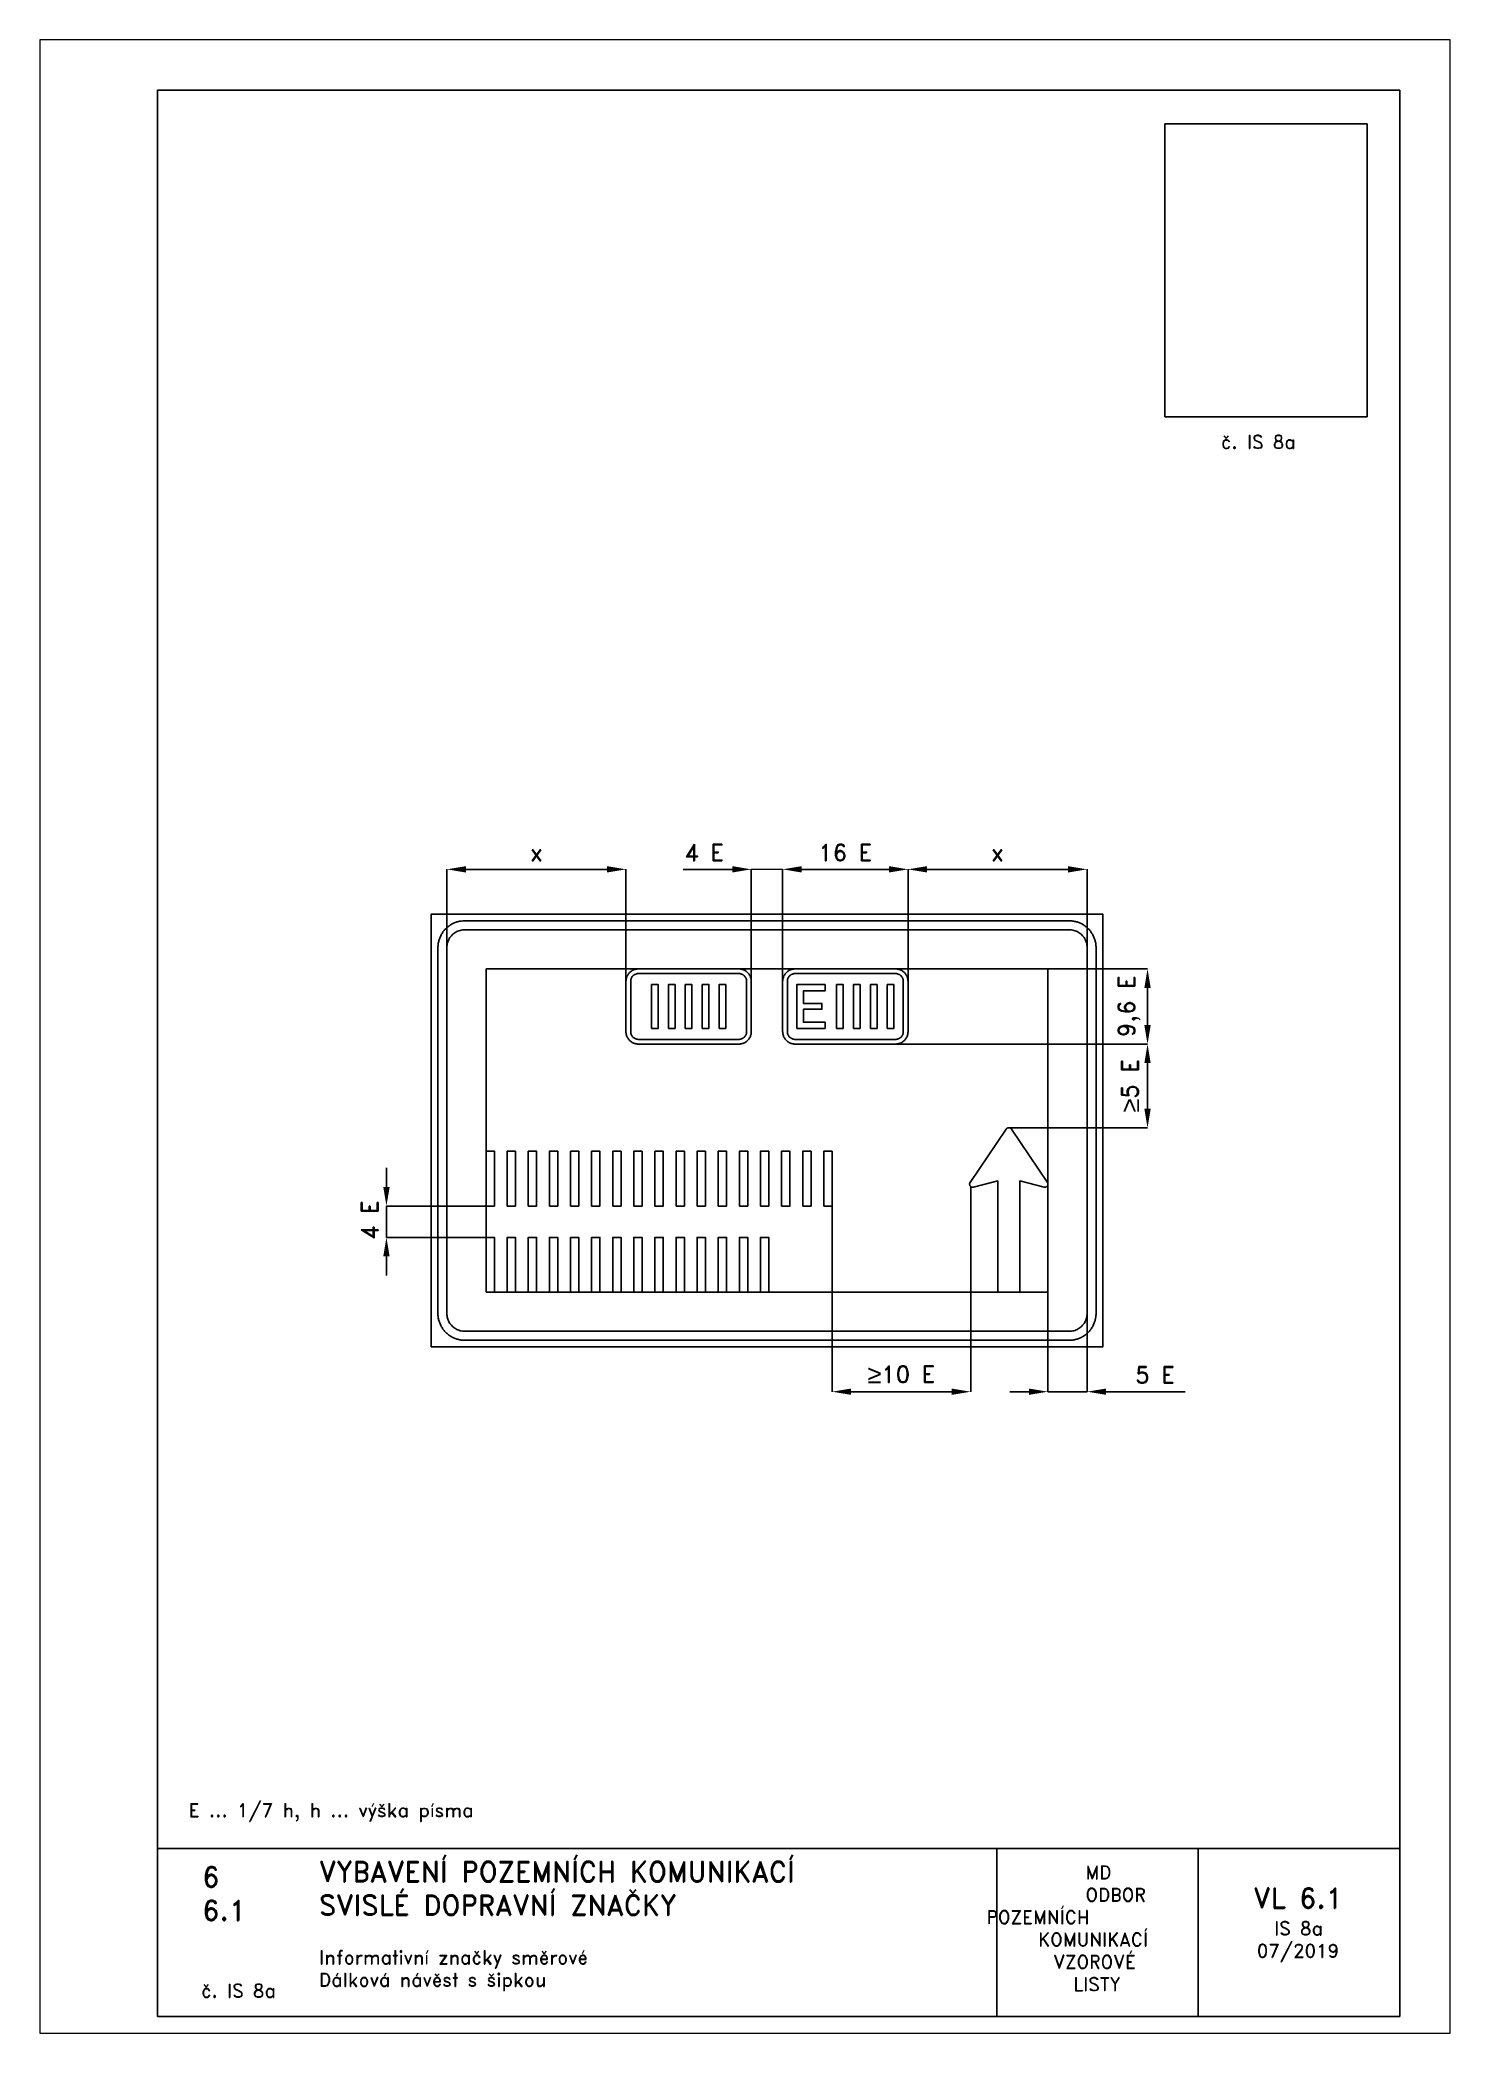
# Paper-space layout 'IS 8a' of a CAD drawing. Header units: millimetres. Extents: x 0 to 210, y 0 to 297.
# The model-space entities are those that its viewports show. They can reach past a viewport. Long polylines and large blocks are cut down to what shows.
import ezdxf

# ---------------------------------------------------------------- set-up
doc = ezdxf.new("R2010")
doc.units = ezdxf.units.MM
doc.header["$LTSCALE"] = 5
doc.linetypes.add('ČÁRKOVANÁX2', pattern=[1.5, 1, -0.5])
for name, color, linetype in [('Kóty', 2, 'Continuous'), ('Rozpiska', 7, 'Continuous'), ('Značka', 7, 'Continuous')]:
    doc.layers.add(name, color=color, linetype=linetype)
doc.layers.add('Rámeček', color=6, linetype='Continuous', plot=False)
doc.styles.get("Standard").update_dxf_attribs({"font": 'romand.shx', "height": 75})
doc.dimstyles.get("Standard").update_dxf_attribs({"dimtxt": 75, "dimasz": 85, "dimexe": 0.18, "dimexo": 0.0625, "dimgap": 37.5, "dimtad": 1, "dimdec": 0, "dimzin": 0, "dimdsep": 46, "dimtxsty": 'Standard', "dimcen": 0.09, "dimadec": 0, "dimazin": 0, "dimtfac": 1, "dimtdec": 0, "dimtofl": 0, "dimtmove": 0, "dimatfit": 3, "dimfxl": 1, "dimtolj": 1, "dimtzin": 0, "dimarcsym": 0})
picture_1 = doc.add_image_def('image1.png', size_in_pixel=(356, 516))

psp = doc.layouts.new('IS 8a')

# ---------------------------------------------------------------- texts
at = {"layer": 'Rozpiska', "color": 7, "attachment_point": 1}
for s, width, heights, insert, char_height in [('č. IS 8a', 13.1535, [0], (175.88, 238.09), 2), ('E ... 1/7 h, h ... výška písma', 134.0029, [0], (22.15, 34.21), 2), ('6', 149.0422, [0], (24.17, 24.77), 3), ('{\\C6;VYBAVENÍ POZEMNÍCH KOMUNIKACÍ\\P}SVISLÉ DOPRAVNÍ ZNAČKY{\\H1.34524x; }', 149.0422, [0], (41.56, 25.56), 3), ('\\pi14.7414;{\\C6;MD\\P\\pi2.36044;}ODBOR POZEMNÍCH{\\H1.57143x; }\\P\\pi7.69378;KOMUNIKACÍ{\\H1.5x; }\\P\\pi9.97949;{\\C6;VZOROVÉ\\H1.47619x; \\H0.67742x;\\P\\pi12.93187;LISTY\\H1.26984x; }', 33.1018, [0], (140.95, 24.95), 2), ('\\pi1.03113;{\\H1.5x;\\C6;VL 6.1\\P\\pi4.12635;\\H0.66667x;IS 8a\\H1.66666x; \\H0.6x;\\P\\pi1.5549;07/2019\\H1.80159x; }', 16.0623, [0], (179.66, 21.61), 2), ('6.1', 149.0422, [0], (24.17, 19.78), 3), ('{\\C6;Informativní značky směrové\\P}Dálková návěst s šipkou{\\H1.83333x; }', 149.0422, [0], (41.56, 12.29), 2), ('{\\C6;č. IS 8a}', 18.3305, [2.67], (24, 7.32), 2)]:
    psp.add_mtext_dynamic_manual_height_columns(s, width=width, gutter_width=100, heights=heights, dxfattribs=dict(at, insert=insert, char_height=char_height))

msp = doc.modelspace()

# ---------------------------------------------------------------- texts
at = {"layer": 'Kóty', "insert": (1389.4, 3317.2), "char_height": 75, "attachment_point": 5}
msp.add_mtext('\\A1;4 E', dxfattribs=at)
at = {"layer": 'Kóty', "char_height": 75, "attachment_point": 5, "rotation": 90}
for s, insert in [('\\A1;9,6 E', (3287.5, 2630.3)), ('\\A1;4 E', (-105.3, 1673.7))]:
    msp.add_mtext(s, dxfattribs=dict(at, insert=insert))

# ---------------------------------------------------------------- blocks, each defined once
blk = doc.blocks.new('*D0')
at = {"layer": 'Defpoints', "color": 0, "transparency": 16777216}
for p in [(2579.6, 1824.6), (1960.6, 1737.2), (2579.6, 907.2)]:
    blk.add_point(p, dxfattribs=at)
at = {"layer": 'Kóty', "color": 0, "lineweight": -2, "transparency": 16777216}
for p, q in [((2579.6, 1824.6), (2579.6, 907)), ((1960.6, 1737.1), (1960.6, 907)), ((2045.6, 907.2), (2494.6, 907.2))]:
    blk.add_line(p, q, dxfattribs=at)
at = {"layer": 'Kóty', "color": 0, "transparency": 16777216}
for points in [[(2045.6, 921.4), (2045.6, 893), (1960.6, 907.2)], [(2494.6, 921.4), (2494.6, 893), (2579.6, 907.2)]]:
    blk.add_solid(points, dxfattribs=at)
at = {"layer": 'Kóty', "color": 0, "transparency": 16777216, "insert": (2270.1, 985.3), "char_height": 75, "attachment_point": 5}
blk.add_mtext('\\A1;{\\fArial|b0|i0|c238|p34;\\H1.08333x;≥\\Fromand|c238;\\H0.92308x;10 E}', dxfattribs=at)
blk = doc.blocks.new('*D1')
at = {"layer": 'Defpoints', "color": 0, "transparency": 16777216}
for p in [(2299.7, 3242.2), (1739.7, 2741.2), (2299.7, 2741.2)]:
    blk.add_point(p, dxfattribs=at)
at = {"layer": 'Kóty', "color": 0, "lineweight": -2, "transparency": 16777216}
for p, q in [((1739.7, 2741.3), (1739.7, 3242.4)), ((1824.7, 3242.2), (2214.7, 3242.2)), ((2299.7, 2741.3), (2299.7, 3242.4))]:
    blk.add_line(p, q, dxfattribs=at)
at = {"layer": 'Kóty', "color": 0, "transparency": 16777216}
for points in [[(1824.7, 3256.4), (1824.7, 3228), (1739.7, 3242.2)], [(2214.7, 3256.4), (2214.7, 3228), (2299.7, 3242.2)]]:
    blk.add_solid(points, dxfattribs=at)
at = {"layer": 'Kóty', "color": 0, "transparency": 16777216, "insert": (2019.7, 3317.2), "char_height": 75, "attachment_point": 5}
blk.add_mtext('\\A1;16 E', dxfattribs=at)
blk = doc.blocks.new('*D2')
at = {"layer": 'Defpoints', "color": 0, "transparency": 16777216}
for p in [(2225.2, 2461.2), (3369.7, 2461.2), (2749.6, 2087.2)]:
    blk.add_point(p, dxfattribs=at)
at = {"layer": 'Kóty', "color": 0, "lineweight": -2, "transparency": 16777216}
for p, q in [((2225.3, 2461.2), (3369.9, 2461.2)), ((3369.7, 2172.2), (3369.7, 2376.2)), ((2749.7, 2087.2), (3369.9, 2087.2))]:
    blk.add_line(p, q, dxfattribs=at)
at = {"layer": 'Kóty', "color": 0, "transparency": 16777216}
for points in [[(3355.5, 2376.2), (3383.9, 2376.2), (3369.7, 2461.2)], [(3355.5, 2172.2), (3383.9, 2172.2), (3369.7, 2087.2)]]:
    blk.add_solid(points, dxfattribs=at)
at = {"layer": 'Kóty', "color": 0, "transparency": 16777216, "insert": (3291.6, 2274.2), "char_height": 75, "attachment_point": 5, "rotation": 90}
blk.add_mtext('\\A1;{\\fArial|b0|i0|c238|p34;\\H1.08333x;≥\\Fromand|c238;\\H0.92308x;5 E}', dxfattribs=at)
blk = doc.blocks.new('*D3')
at = {"layer": 'Defpoints', "color": 0, "transparency": 16777216}
for p in [(1039.7, 3242.2), (239.7, 2750.5), (1039.7, 2741.2)]:
    blk.add_point(p, dxfattribs=at)
at = {"layer": 'Kóty', "color": 0, "lineweight": -2, "transparency": 16777216}
for p, q in [((239.7, 2750.5), (239.7, 3242.4)), ((324.7, 3242.2), (954.7, 3242.2)), ((1039.7, 2741.3), (1039.7, 3242.4))]:
    blk.add_line(p, q, dxfattribs=at)
at = {"layer": 'Kóty', "color": 0, "transparency": 16777216}
for points in [[(324.7, 3256.4), (324.7, 3228), (239.7, 3242.2)], [(954.7, 3256.4), (954.7, 3228), (1039.7, 3242.2)]]:
    blk.add_solid(points, dxfattribs=at)
at = {"layer": 'Kóty', "color": 0, "transparency": 16777216, "insert": (639.7, 3317.2), "char_height": 75, "attachment_point": 5}
blk.add_mtext('\\A1;x', dxfattribs=at)
blk = doc.blocks.new('*D4')
at = {"layer": 'Defpoints', "color": 0, "transparency": 16777216}
for p in [(3099.7, 3242.2), (3099.7, 2892.2), (2299.7, 2741.2)]:
    blk.add_point(p, dxfattribs=at)
at = {"layer": 'Kóty', "color": 0, "lineweight": -2, "transparency": 16777216}
for p, q in [((2299.7, 2741.3), (2299.7, 3242.4)), ((2384.7, 3242.2), (3014.7, 3242.2)), ((3099.7, 2892.3), (3099.7, 3242.4))]:
    blk.add_line(p, q, dxfattribs=at)
at = {"layer": 'Kóty', "color": 0, "transparency": 16777216}
for points in [[(2384.7, 3256.4), (2384.7, 3228), (2299.7, 3242.2)], [(3014.7, 3256.4), (3014.7, 3228), (3099.7, 3242.2)]]:
    blk.add_solid(points, dxfattribs=at)
at = {"layer": 'Kóty', "color": 0, "transparency": 16777216, "insert": (2699.7, 3317.2), "char_height": 75, "attachment_point": 5}
blk.add_mtext('\\A1;x', dxfattribs=at)
blk = doc.blocks.new('*D5')
at = {"layer": 'Defpoints', "color": 0, "transparency": 16777216}
for p in [(2924.7, 1352.2), (3099.7, 1352.2), (3099.7, 907.2)]:
    blk.add_point(p, dxfattribs=at)
at = {"layer": 'Kóty', "color": 0, "lineweight": -2, "transparency": 16777216}
for p, q in [((2924.7, 1352.1), (2924.7, 907)), ((3099.7, 1352.1), (3099.7, 907)), ((2839.7, 907.2), (2754.7, 907.2)), ((3184.7, 907.2), (3537.5, 907.2))]:
    blk.add_line(p, q, dxfattribs=at)
at = {"layer": 'Kóty', "color": 0, "transparency": 16777216}
for points in [[(2839.7, 921.4), (2839.7, 893), (2924.7, 907.2)], [(3184.7, 921.4), (3184.7, 893), (3099.7, 907.2)]]:
    blk.add_solid(points, dxfattribs=at)
at = {"layer": 'Kóty', "color": 0, "transparency": 16777216, "insert": (3403.6, 982.2), "char_height": 75, "attachment_point": 5}
blk.add_mtext('\\A1;5 E', dxfattribs=at)

# ---------------------------------------------------------------- dimensions: what is measured, and where the dimension line sits
at = {"layer": 'Kóty'}
for base, p1, p2, text, picture, middle in [((2299.7, 3242.2), (1739.7, 2741.2), (2299.7, 2741.2), '16 E', '*D1', (2019.7, 3317.2)), ((1039.7, 3242.2), (239.7, 2750.5), (1039.7, 2741.2), 'x', '*D3', (639.7, 3317.2)), ((3099.7, 3242.2), (2299.7, 2741.2), (3099.7, 2892.2), 'x', '*D4', (2699.7, 3317.2)), ((2579.6, 907.2), (1960.6, 1737.2), (2579.6, 1824.6), '{\\fArial|b0|i0|c238|p34;\\H1.08333x;≥\\Fromand|c238;\\H0.92308x;10 E}', '*D0', (2270.1, 985.3)), ((3099.7, 907.2), (2924.7, 1352.2), (3099.7, 1352.2), '5 E', '*D5', (3403.6, 982.2))]:
    dim = msp.add_linear_dim(base=base, p1=p1, p2=p2, text=text, dimstyle='Standard', dxfattribs=at)
    dim.commit()
    dim.dimension.update_dxf_attribs({"geometry": picture, "text_midpoint": middle})
dim = msp.add_linear_dim(base=(3369.7, 2461.2), p1=(2749.6, 2087.2), p2=(2225.2, 2461.2), angle=90, text='{\\fArial|b0|i0|c238|p34;\\H1.08333x;≥\\Fromand|c238;\\H0.92308x;5 E}', dimstyle='Standard', dxfattribs=at)
dim.commit()
dim.dimension.update_dxf_attribs({"geometry": '*D2', "text_midpoint": (3291.6, 2274.2)})

# ---------------------------------------------------------------- linework, layer by layer
at = {"layer": 'Kóty'}
for p, q in [((1514.7, 3242.2), (1294.6, 3242.2)), ((1599.7, 2682.7), (1599.7, 3242.4)), ((1739.7, 2682.7), (1739.7, 3242.4)), ((1824.7, 3242.2), (2166.8, 3242.2)), ((2299.7, 2741.3), (2299.7, 3242.4)), ((2111, 2797.2), (3369.9, 2797.2)), ((3369.7, 2546.2), (3369.7, 2712.2)), ((2111, 2461.2), (3369.9, 2461.2)), ((-30.3, 1907.2), (-30.3, 1822.2)), ((414.6, 1737.2), (-30.5, 1737.2)), ((414.6, 1597.2), (-30.5, 1597.2)), ((-30.3, 1512.2), (-30.3, 1427.2))]:
    msp.add_line(p, q, dxfattribs=at)
for points in [[(1599.7, 3242.2), (1739.7, 3242.4)], [(-30.5, 1597.2), (-30.5, 1737.2)], [(2924.7, 907.2), (3099.7, 907.2)]]:
    msp.add_lwpolyline(points, dxfattribs=at)
for points in [[(1514.7, 3256.4), (1514.7, 3228), (1599.7, 3242.2)], [(1824.7, 3256.4), (1824.7, 3228), (1739.7, 3242.2)], [(3355.5, 2712.2), (3383.9, 2712.2), (3369.7, 2797.2)], [(3355.5, 2546.2), (3383.9, 2546.2), (3369.7, 2461.2)], [(-44.5, 1822.2), (-16.1, 1822.2), (-30.3, 1737.2)], [(-44.5, 1512.2), (-16.1, 1512.2), (-30.3, 1597.2)]]:
    msp.add_solid(points, dxfattribs=at)
at = {"layer": 'Značka', "color": 5}
for points in [[(169.7, 1107.2), (169.7, 3042.2), (3169.7, 3042.2), (3169.7, 1107.2), (169.7, 1107.2)], [(1154, 2531.2), (1154, 2727.2), (1183.7, 2727.2), (1183.7, 2531.2), (1154, 2531.2)], [(1229.4, 2531.2), (1229.4, 2727.2), (1259.1, 2727.2), (1259.1, 2531.2), (1229.4, 2531.2)], [(1304.8, 2531.2), (1304.8, 2727.2), (1334.5, 2727.2), (1334.5, 2531.2), (1304.8, 2531.2)], [(1380.3, 2531.2), (1380.3, 2727.2), (1410, 2727.2), (1410, 2531.2), (1380.3, 2531.2)], [(1455.7, 2531.2), (1455.7, 2727.2), (1485.4, 2727.2), (1485.4, 2531.2), (1455.7, 2531.2)], [(414.7, 1737.2), (414.7, 1982.2), (451.8, 1982.2), (451.8, 1737.2), (414.7, 1737.2)], [(509, 1737.2), (509, 1982.2), (546.1, 1982.2), (546.1, 1737.2), (509, 1737.2)], [(603.3, 1737.2), (603.3, 1982.2), (640.4, 1982.2), (640.4, 1737.2), (603.3, 1737.2)], [(697.6, 1737.2), (697.6, 1982.2), (734.7, 1982.2), (734.7, 1737.2), (697.6, 1737.2)], [(791.9, 1737.2), (791.9, 1982.2), (829, 1982.2), (829, 1737.2), (791.9, 1737.2)], [(886.2, 1737.2), (886.2, 1982.2), (923.3, 1982.2), (923.3, 1737.2), (886.2, 1737.2)], [(980.5, 1737.2), (980.5, 1982.2), (1017.6, 1982.2), (1017.6, 1737.2), (980.5, 1737.2)], [(1074.8, 1737.2), (1074.8, 1982.2), (1111.9, 1982.2), (1111.9, 1737.2), (1074.8, 1737.2)], [(1169.1, 1737.2), (1169.1, 1982.2), (1206.2, 1982.2), (1206.2, 1737.2), (1169.1, 1737.2)], [(1263.4, 1737.2), (1263.4, 1982.2), (1300.5, 1982.2), (1300.5, 1737.2), (1263.4, 1737.2)], [(1357.7, 1737.2), (1357.7, 1982.2), (1394.8, 1982.2), (1394.8, 1737.2), (1357.7, 1737.2)], [(1452, 1737.2), (1452, 1982.2), (1489.1, 1982.2), (1489.1, 1737.2), (1452, 1737.2)], [(1546.3, 1737.2), (1546.3, 1982.2), (1583.4, 1982.2), (1583.4, 1737.2), (1546.3, 1737.2)], [(1640.6, 1737.2), (1640.6, 1982.2), (1677.7, 1982.2), (1677.7, 1737.2), (1640.6, 1737.2)], [(1734.9, 1737.2), (1734.9, 1982.2), (1772, 1982.2), (1772, 1737.2), (1734.9, 1737.2)], [(1829.2, 1737.2), (1829.2, 1982.2), (1866.3, 1982.2), (1866.3, 1737.2), (1829.2, 1737.2)], [(1923.5, 1737.2), (1923.5, 1982.2), (1960.6, 1982.2), (1960.6, 1737.2), (1923.5, 1737.2)], [(414.7, 1352.2), (414.7, 1597.2), (451.8, 1597.2), (451.8, 1352.2), (414.7, 1352.2)], [(509, 1352.2), (509, 1597.2), (546.1, 1597.2), (546.1, 1352.2), (509, 1352.2)], [(603.3, 1352.2), (603.3, 1597.2), (640.4, 1597.2), (640.4, 1352.2), (603.3, 1352.2)], [(697.6, 1352.2), (697.6, 1597.2), (734.7, 1597.2), (734.7, 1352.2), (697.6, 1352.2)], [(791.9, 1352.2), (791.9, 1597.2), (829, 1597.2), (829, 1352.2), (791.9, 1352.2)], [(886.2, 1352.2), (886.2, 1597.2), (923.3, 1597.2), (923.3, 1352.2), (886.2, 1352.2)], [(980.5, 1352.2), (980.5, 1597.2), (1017.6, 1597.2), (1017.6, 1352.2), (980.5, 1352.2)], [(1074.8, 1352.2), (1074.8, 1597.2), (1111.9, 1597.2), (1111.9, 1352.2), (1074.8, 1352.2)], [(1169.1, 1352.2), (1169.1, 1597.2), (1206.2, 1597.2), (1206.2, 1352.2), (1169.1, 1352.2)], [(1263.4, 1352.2), (1263.4, 1597.2), (1300.5, 1597.2), (1300.5, 1352.2), (1263.4, 1352.2)], [(1357.7, 1352.2), (1357.7, 1597.2), (1394.8, 1597.2), (1394.8, 1352.2), (1357.7, 1352.2)], [(1452, 1352.2), (1452, 1597.2), (1489.1, 1597.2), (1489.1, 1352.2), (1452, 1352.2)], [(1546.3, 1352.2), (1546.3, 1597.2), (1583.4, 1597.2), (1583.4, 1352.2), (1546.3, 1352.2)], [(1640.6, 1352.2), (1640.6, 1597.2), (1677.7, 1597.2), (1677.7, 1352.2), (1640.6, 1352.2)]]:
    msp.add_lwpolyline(points, dxfattribs=at)
for points in [[(319.7, 1137.2), (319.2, 1137.2), (318.7, 1137.2, -0.03218), (303.3, 1138.3, -0.035443), (288, 1141.5, -0.036267), (273.3, 1146.4, -0.03442), (259.4, 1153.4, -0.033721), (246.5, 1162.1, -0.034085), (234.8, 1172.3, -0.034209), (224.5, 1184, -0.034229), (215.9, 1196.9, -0.034044), (209, 1210.8, -0.033412), (203.9, 1225.5, -0.034127), (200.7, 1240.8, -0.036745), (199.7, 1256.3), (199.7, 1256.7), (199.7, 1257.2), (199.7, 2892.2), (199.7, 2892.7), (199.7, 2893.1, -0.03218), (200.8, 2908.6, -0.035443), (203.9, 2923.9, -0.036267), (208.9, 2938.6, -0.034425), (215.9, 2952.5, -0.033723), (224.5, 2965.4, -0.034082), (234.8, 2977, -0.034204), (246.5, 2987.3, -0.034223), (259.4, 2996, -0.034048), (273.3, 3002.9, -0.033416), (288, 3007.9, -0.034129), (303.3, 3011.2, -0.036741), (318.7, 3012.2), (319.2, 3012.2), (319.7, 3012.2), (3019.7, 3012.2), (3020.2, 3012.2), (3020.6, 3012.2, -0.03218), (3036.1, 3011.1, -0.035452), (3051.4, 3007.9, -0.036272), (3066.1, 3003, -0.03441), (3080, 2996, -0.033714), (3092.9, 2987.3, -0.034082), (3104.5, 2977, -0.034209), (3114.8, 2965.4, -0.034232), (3123.5, 2952.5, -0.034027), (3130.4, 2938.6, -0.033418), (3135.4, 2923.9, -0.034111), (3138.7, 2908.6, -0.036749), (3139.7, 2893.1), (3139.7, 2892.7), (3139.7, 2892.2), (3139.7, 1257.2), (3139.7, 1256.7), (3139.7, 1256.3, -0.032179), (3138.6, 1240.8, -0.035457), (3135.4, 1225.5, -0.036267), (3130.5, 1210.8, -0.034424), (3123.5, 1196.9, -0.033731), (3114.8, 1184, -0.034079), (3104.5, 1172.3, -0.034202), (3092.9, 1162, -0.034215), (3080, 1153.4, -0.034038), (3066.1, 1146.5, -0.033411), (3051.4, 1141.5, -0.034125), (3036.1, 1138.2, -0.036744), (3020.6, 1137.2), (3020.2, 1137.2), (3019.7, 1137.2), (319.7, 1137.2)], [(319.7, 1177.2), (3019.7, 1177.2), (3020, 1177.2), (3020.3, 1177.2, 0.032178), (3030.7, 1177.9, 0.035444), (3040.8, 1180, 0.036267), (3050.6, 1183.4, 0.034422), (3059.9, 1188, 0.033731), (3068.5, 1193.8, 0.034071), (3076.3, 1200.6, 0.034205), (3083.1, 1208.4, 0.034223), (3088.9, 1217, 0.034048), (3093.5, 1226.3, 0.033416), (3096.9, 1236.1, 0.034152), (3099, 1246.2, 0.036741), (3099.7, 1256.6), (3099.7, 1256.9), (3099.7, 1257.2), (3099.7, 2892.2), (3099.7, 2892.5), (3099.7, 2892.8, 0.032179), (3099, 2903.2, 0.035443), (3096.9, 2913.3, 0.036259), (3093.5, 2923.1, 0.034419), (3088.9, 2932.4, 0.033729), (3083.1, 2941, 0.034073), (3076.3, 2948.8, 0.034191), (3068.5, 2955.6, 0.034225), (3059.9, 2961.4, 0.034056), (3050.6, 2966, 0.033414), (3040.8, 2969.4, 0.034128), (3030.6, 2971.5, 0.036743), (3020.3, 2972.2), (3020, 2972.2), (3019.7, 2972.2), (319.7, 2972.2), (319.4, 2972.2), (319.1, 2972.2, 0.032179), (308.7, 2971.5, 0.035442), (298.6, 2969.4, 0.03626), (288.8, 2966, 0.034413), (279.5, 2961.4, 0.033721), (270.9, 2955.6, 0.034079), (263.1, 2948.8, 0.03421), (256.3, 2941, 0.034233), (250.5, 2932.4, 0.034047), (245.9, 2923.1, 0.033413), (242.5, 2913.3, 0.034126), (240.4, 2903.1, 0.036745), (239.7, 2892.8), (239.7, 2892.5), (239.7, 2892.2), (239.7, 1257.2), (239.7, 1256.9), (239.7, 1256.6, 0.03218), (240.4, 1246.2, 0.035443), (242.5, 1236.1, 0.036267), (245.8, 1226.3, 0.03442), (250.5, 1217, 0.033721), (256.3, 1208.4, 0.034085), (263.1, 1200.6, 0.03421), (270.9, 1193.8, 0.034229), (279.5, 1188, 0.034044), (288.8, 1183.4, 0.033411), (298.6, 1180, 0.034128), (308.7, 1177.9, 0.036745), (319.1, 1177.2), (319.4, 1177.2), (319.7, 1177.2)], [(1095.7, 2461.2), (1095.5, 2461.2), (1095.3, 2461.2, -0.032169), (1088, 2461.7, -0.035416), (1080.9, 2463.2, -0.036271), (1074, 2465.5, -0.034431), (1067.6, 2468.8, -0.03372), (1061.5, 2472.8, -0.034095), (1056.1, 2477.6, -0.034214), (1051.3, 2483, -0.034243), (1047.3, 2489.1, -0.034056), (1044, 2495.6, -0.033416), (1041.7, 2502.4, -0.034124), (1040.2, 2509.5, -0.036746), (1039.7, 2516.8), (1039.7, 2517), (1039.7, 2517.2), (1039.7, 2741.2), (1039.7, 2741.4), (1039.7, 2741.6, -0.032177), (1040.2, 2748.9, -0.03545), (1041.7, 2756, -0.03626), (1044, 2762.8, -0.034423), (1047.3, 2769.3, -0.033725), (1051.3, 2775.4, -0.034084), (1056.1, 2780.8, -0.034196), (1061.5, 2785.6, -0.034232), (1067.6, 2789.6, -0.034059), (1074, 2792.9, -0.033405), (1080.9, 2795.2, -0.034129), (1088, 2796.7, -0.036744), (1095.3, 2797.2), (1095.5, 2797.2), (1095.7, 2797.2), (1543.7, 2797.2), (1543.9, 2797.2), (1544.1, 2797.2, -0.032169), (1551.4, 2796.7, -0.035417), (1558.5, 2795.2, -0.036276), (1565.3, 2792.9, -0.034446), (1571.8, 2789.6, -0.033725), (1577.9, 2785.6, -0.034078), (1583.3, 2780.8, -0.034201), (1588.1, 2775.4, -0.034236), (1592.1, 2769.3, -0.034071), (1595.4, 2762.8, -0.033408), (1597.7, 2756, -0.034133), (1599.2, 2748.9, -0.036746), (1599.7, 2741.6), (1599.7, 2741.4), (1599.7, 2741.2), (1599.7, 2517.2), (1599.7, 2517), (1599.7, 2516.8, -0.032169), (1599.2, 2509.5, -0.035417), (1597.7, 2502.4, -0.036276), (1595.4, 2495.5, -0.034446), (1592.1, 2489.1, -0.033725), (1588.1, 2483, -0.034078), (1583.3, 2477.6, -0.034201), (1577.9, 2472.8, -0.034236), (1571.8, 2468.8, -0.034071), (1565.3, 2465.5, -0.033408), (1558.5, 2463.2, -0.034133), (1551.4, 2461.7, -0.036746), (1544.1, 2461.2), (1543.9, 2461.2), (1543.7, 2461.2), (1095.7, 2461.2)], [(1095.7, 2482.2), (1543.7, 2482.2), (1543.8, 2482.2), (1544, 2482.2, 0.032165), (1548.5, 2482.5, 0.035444), (1552.9, 2483.4, 0.03628), (1557.2, 2484.9, 0.034442), (1561.3, 2486.9, 0.033701), (1565, 2489.4, 0.034065), (1568.4, 2492.4, 0.034201), (1571.4, 2495.8, 0.034208), (1574, 2499.6, 0.034016), (1576, 2503.7, 0.033399), (1577.5, 2508, 0.034148), (1578.4, 2512.4, 0.036731), (1578.7, 2516.9), (1578.7, 2517.1), (1578.7, 2517.2), (1578.7, 2741.2), (1578.7, 2741.3), (1578.7, 2741.5, 0.032165), (1578.4, 2746, 0.035444), (1577.5, 2750.4, 0.03628), (1576, 2754.7, 0.034442), (1574, 2758.8, 0.033701), (1571.4, 2762.5, 0.034065), (1568.4, 2765.9, 0.034201), (1565, 2768.9, 0.034208), (1561.3, 2771.5, 0.034016), (1557.2, 2773.5, 0.033399), (1552.9, 2775, 0.034148), (1548.5, 2775.9, 0.036731), (1544, 2776.2), (1543.8, 2776.2), (1543.7, 2776.2), (1095.7, 2776.2), (1095.6, 2776.2), (1095.4, 2776.2, 0.032167), (1090.9, 2775.9, 0.035453), (1086.5, 2775, 0.036279), (1082.2, 2773.5, 0.034431), (1078.1, 2771.5, 0.033715), (1074.3, 2768.9, 0.034084), (1070.9, 2765.9, 0.034211), (1067.9, 2762.5, 0.034219), (1065.4, 2758.8, 0.03404), (1063.4, 2754.7, 0.033412), (1061.9, 2750.4, 0.034122), (1061, 2746, 0.036757), (1060.7, 2741.5), (1060.7, 2741.3), (1060.7, 2741.2), (1060.7, 2517.2), (1060.7, 2517.1), (1060.7, 2516.9, 0.032192), (1061, 2512.4, 0.035444), (1061.9, 2508, 0.036254), (1063.4, 2503.7, 0.03443), (1065.4, 2499.6, 0.033712), (1067.9, 2495.8, 0.034075), (1070.9, 2492.4, 0.034219), (1074.3, 2489.4, 0.034238), (1078.1, 2486.9, 0.034016), (1082.2, 2484.9, 0.033417), (1086.5, 2483.4, 0.034151), (1090.9, 2482.5, 0.036731), (1095.4, 2482.2), (1095.6, 2482.2), (1095.7, 2482.2)], [(2798.8, 1352.2), (2798.8, 1849.2), (2907.3, 1821.6), (2908, 1821.5), (2908.7, 1821.4, 0.051429), (2911.4, 1821.2, 0.051554), (2914, 1821.6, 0.064148), (2917.2, 1822.7, 0.064092), (2920, 1824.6, 0.06398), (2922.3, 1827.1, 0.063941), (2923.8, 1830.1, 0.063503), (2924.7, 1833.4, 0.062403), (2924.7, 1836.8), (2924.2, 1839.4), (2923.1, 1841.9), (2922.7, 1842.5), (2922.4, 1843), (2761.4, 2081), (2761, 2081.6), (2760.6, 2082.1, 0.051887), (2758.6, 2084.1, 0.052113), (2756.3, 2085.6, 0.064833), (2753.2, 2086.8, 0.065054), (2749.8, 2087.2, 0.06476), (2746.4, 2086.8, 0.063134), (2743.2, 2085.6, 0.052078), (2740.9, 2084.1, 0.056901), (2739, 2082.1), (2738.6, 2081.6), (2738.2, 2081), (2577.2, 1843), (2576.8, 1842.5), (2576.5, 1841.9), (2575.4, 1839.4), (2574.9, 1836.8, 0.064185), (2574.9, 1833.4, 0.064138), (2575.7, 1830.1, 0.064045), (2577.3, 1827.1, 0.063963), (2579.6, 1824.6, 0.063568), (2582.4, 1822.7, 0.062383), (2585.5, 1821.6, 0.051635), (2588.2, 1821.2, 0.056287), (2590.9, 1821.4), (2591.6, 1821.5), (2592.2, 1821.6), (2700.8, 1849.2), (2700.8, 1352.2), (2798.8, 1352.2)]]:
    msp.add_lwpolyline(points, format="xyb", dxfattribs=at)
at = {"layer": 'Značka', "color": 6, "linetype": 'ČÁRKOVANÁX2', "ltscale": 7.5}
msp.add_lwpolyline([(414.7, 1352.2), (414.7, 2797.2), (2924.7, 2797.2), (2924.7, 1352.2), (414.7, 1352.2)], dxfattribs=at)
at = {"layer": 'Značka', "color": 3}
for points in [[(1795.7, 2461.2), (1795.5, 2461.2), (1795.3, 2461.2, -0.032169), (1788, 2461.7, -0.035417), (1780.9, 2463.2, -0.036276), (1774, 2465.5, -0.034446), (1767.6, 2468.8, -0.033725), (1761.5, 2472.8, -0.034078), (1756.1, 2477.6, -0.034201), (1751.3, 2483, -0.034236), (1747.3, 2489.1, -0.034071), (1744, 2495.6, -0.033408), (1741.7, 2502.4, -0.034133), (1740.2, 2509.5, -0.036746), (1739.7, 2516.8), (1739.7, 2517), (1739.7, 2517.2), (1739.7, 2741.2), (1739.7, 2741.4), (1739.7, 2741.6, -0.032169), (1740.2, 2748.9, -0.035417), (1741.7, 2756, -0.036276), (1744, 2762.8, -0.034446), (1747.3, 2769.3, -0.033725), (1751.3, 2775.4, -0.034078), (1756.1, 2780.8, -0.034201), (1761.5, 2785.6, -0.034236), (1767.6, 2789.6, -0.034071), (1774.1, 2792.9, -0.033408), (1780.9, 2795.2, -0.034133), (1788, 2796.7, -0.036746), (1795.3, 2797.2), (1795.5, 2797.2), (1795.7, 2797.2), (2243.7, 2797.2), (2243.9, 2797.2), (2244.1, 2797.2, -0.032173), (2251.4, 2796.7, -0.035413), (2258.5, 2795.2, -0.03627), (2265.3, 2792.9, -0.034416), (2271.8, 2789.6, -0.033716), (2277.9, 2785.6, -0.034112), (2283.3, 2780.8, -0.034252), (2288.1, 2775.4, -0.034235), (2292.1, 2769.3, -0.034056), (2295.4, 2762.8, -0.033424), (2297.7, 2756, -0.034116), (2299.2, 2748.9, -0.036746), (2299.7, 2741.6), (2299.7, 2741.4), (2299.7, 2741.2), (2299.7, 2517.2), (2299.7, 2517), (2299.7, 2516.8, -0.032185), (2299.2, 2509.5, -0.03545), (2297.7, 2502.4, -0.036245), (2295.4, 2495.5, -0.034416), (2292.1, 2489.1, -0.033669), (2288.1, 2483, -0.034077), (2283.3, 2477.6, -0.034213), (2277.9, 2472.8, -0.034209), (2271.8, 2468.8, -0.03404), (2265.3, 2465.5, -0.033402), (2258.5, 2463.2, -0.03413), (2251.4, 2461.7, -0.036742), (2244.1, 2461.2), (2243.9, 2461.2), (2243.7, 2461.2), (1795.7, 2461.2)], [(1795.7, 2461.2), (1795.5, 2461.2), (1795.3, 2461.2, -0.032169), (1788, 2461.7, -0.035417), (1780.9, 2463.2, -0.036276), (1774, 2465.5, -0.034446), (1767.6, 2468.8, -0.033725), (1761.5, 2472.8, -0.034078), (1756.1, 2477.6, -0.034201), (1751.3, 2483, -0.034236), (1747.3, 2489.1, -0.034071), (1744, 2495.6, -0.033408), (1741.7, 2502.4, -0.034133), (1740.2, 2509.5, -0.036746), (1739.7, 2516.8), (1739.7, 2517), (1739.7, 2517.2), (1739.7, 2741.2), (1739.7, 2741.4), (1739.7, 2741.6, -0.032169), (1740.2, 2748.9, -0.035417), (1741.7, 2756, -0.036276), (1744, 2762.8, -0.034446), (1747.3, 2769.3, -0.033725), (1751.3, 2775.4, -0.034078), (1756.1, 2780.8, -0.034201), (1761.5, 2785.6, -0.034236), (1767.6, 2789.6, -0.034071), (1774.1, 2792.9, -0.033408), (1780.9, 2795.2, -0.034133), (1788, 2796.7, -0.036746), (1795.3, 2797.2), (1795.5, 2797.2), (1795.7, 2797.2), (2243.7, 2797.2), (2243.9, 2797.2), (2244.1, 2797.2, -0.032173), (2251.4, 2796.7, -0.035413), (2258.5, 2795.2, -0.03627), (2265.3, 2792.9, -0.034416), (2271.8, 2789.6, -0.033716), (2277.9, 2785.6, -0.034112), (2283.3, 2780.8, -0.034252), (2288.1, 2775.4, -0.034235), (2292.1, 2769.3, -0.034056), (2295.4, 2762.8, -0.033424), (2297.7, 2756, -0.034116), (2299.2, 2748.9, -0.036746), (2299.7, 2741.6), (2299.7, 2741.4), (2299.7, 2741.2), (2299.7, 2517.2), (2299.7, 2517), (2299.7, 2516.8, -0.032185), (2299.2, 2509.5, -0.03545), (2297.7, 2502.4, -0.036245), (2295.4, 2495.5, -0.034416), (2292.1, 2489.1, -0.033669), (2288.1, 2483, -0.034077), (2283.3, 2477.6, -0.034213), (2277.9, 2472.8, -0.034209), (2271.8, 2468.8, -0.03404), (2265.3, 2465.5, -0.033402), (2258.5, 2463.2, -0.03413), (2251.4, 2461.7, -0.036742), (2244.1, 2461.2), (2243.9, 2461.2), (2243.7, 2461.2), (1795.7, 2461.2)], [(1795.7, 2482.2), (2243.7, 2482.2), (2243.8, 2482.2), (2244, 2482.2, 0.032169), (2248.5, 2482.5, 0.035455), (2252.9, 2483.4, 0.03627), (2257.2, 2484.9, 0.034431), (2261.3, 2486.9, 0.033715), (2265, 2489.4, 0.034084), (2268.4, 2492.4, 0.03418), (2271.4, 2495.8, 0.034209), (2274, 2499.6, 0.034064), (2276, 2503.7, 0.033424), (2277.5, 2508, 0.034122), (2278.4, 2512.4, 0.036731), (2278.7, 2516.9), (2278.7, 2517.1), (2278.7, 2517.2), (2278.7, 2741.2), (2278.7, 2741.3), (2278.7, 2741.5, 0.032191), (2278.4, 2746, 0.035391), (2277.5, 2750.4, 0.036229), (2276, 2754.7, 0.034418), (2274, 2758.8, 0.033679), (2271.4, 2762.5, 0.034065), (2268.4, 2765.9, 0.034201), (2265, 2768.9, 0.034208), (2261.3, 2771.5, 0.034003), (2257.2, 2773.5, 0.033426), (2252.9, 2775, 0.034143), (2248.5, 2775.9, 0.036731), (2244, 2776.2), (2243.8, 2776.2), (2243.7, 2776.2), (1795.7, 2776.2), (1795.6, 2776.2), (1795.4, 2776.2, 0.032165), (1790.9, 2775.9, 0.035444), (1786.5, 2775, 0.03628), (1782.2, 2773.5, 0.034442), (1778.1, 2771.5, 0.033701), (1774.3, 2768.9, 0.034065), (1770.9, 2765.9, 0.034201), (1767.9, 2762.5, 0.034208), (1765.4, 2758.8, 0.034016), (1763.4, 2754.7, 0.033399), (1761.9, 2750.4, 0.034148), (1761, 2746, 0.036731), (1760.7, 2741.5), (1760.7, 2741.3), (1760.7, 2741.2), (1760.7, 2517.2), (1760.7, 2517.1), (1760.7, 2516.9, 0.032165), (1761, 2512.4, 0.035444), (1761.9, 2508, 0.03628), (1763.4, 2503.7, 0.034442), (1765.4, 2499.6, 0.033701), (1767.9, 2495.8, 0.034065), (1770.9, 2492.4, 0.034201), (1774.3, 2489.4, 0.034208), (1778.1, 2486.9, 0.034016), (1782.2, 2484.9, 0.033399), (1786.5, 2483.4, 0.034148), (1790.9, 2482.5, 0.036731), (1795.4, 2482.2), (1795.6, 2482.2), (1795.7, 2482.2)]]:
    msp.add_lwpolyline(points, format="xyb", dxfattribs=at)
for points in [[(1802.7, 2531.2), (1802.7, 2727.2), (1929.2, 2727.2), (1929.2, 2698.9), (1832.4, 2698.9), (1832.4, 2643), (1914.9, 2643), (1914.9, 2616.8), (1832.4, 2616.8), (1832.4, 2559), (1928.9, 2559), (1928.9, 2531.2), (1802.7, 2531.2)], [(1980.7, 2531.2), (1980.7, 2727.2), (2010.4, 2727.2), (2010.4, 2531.2), (1980.7, 2531.2)], [(2056.1, 2531.2), (2056.1, 2727.2), (2085.8, 2727.2), (2085.8, 2531.2), (2056.1, 2531.2)], [(2131.5, 2531.2), (2131.5, 2727.2), (2161.3, 2727.2), (2161.3, 2531.2), (2131.5, 2531.2)], [(2207, 2531.2), (2207, 2727.2), (2236.7, 2727.2), (2236.7, 2531.2), (2207, 2531.2)]]:
    msp.add_lwpolyline(points, dxfattribs=at)

msp.set_redraw_order([(e.dxf.handle, doc.entitydb.next_handle()) for e in msp.query("TEXT MTEXT ATTDEF DIMENSION ARC_DIMENSION")])  # texts and dimensions are drawn at this point

# ---------------------------------------------------------------- linework, layer by layer
at = {"layer": 'Rozpiska', "color": 7}
for p, q in [((17.5, 27.5), (202.5, 27.5)), ((142.5, 27.5), (142.5, 2.5)), ((172.5, 27.5), (172.5, 2.5))]:
    psp.add_line(p, q, dxfattribs=at)
psp.add_lwpolyline([(17.5, 2.5), (202.5, 2.5), (202.5, 289.5), (17.5, 289.5)], close=True, dxfattribs=at)

psp.set_redraw_order([(e.dxf.handle, doc.entitydb.next_handle()) for e in psp.query("TEXT MTEXT ATTDEF DIMENSION ARC_DIMENSION")])  # texts and dimensions are drawn at this point

# ---------------------------------------------------------------- pictures from other files: only their frames are drawn
at = {"layer": 'Značka', "color": 255}
image = psp.add_image(picture_1, insert=(167.5, 240.81), size_in_units=(30.14, 43.69), dxfattribs=at)
image.dxf.flags = 7

# ---------------------------------------------------------------- viewports
at = {"layer": 'Rámeček'}
psp.add_viewport(center=(105, 148.5), size=(210, 297), view_center_point=(1571.44, 2494.99), view_height=8910.089, dxfattribs=at)

doc.saveas('drawing.dxf')
